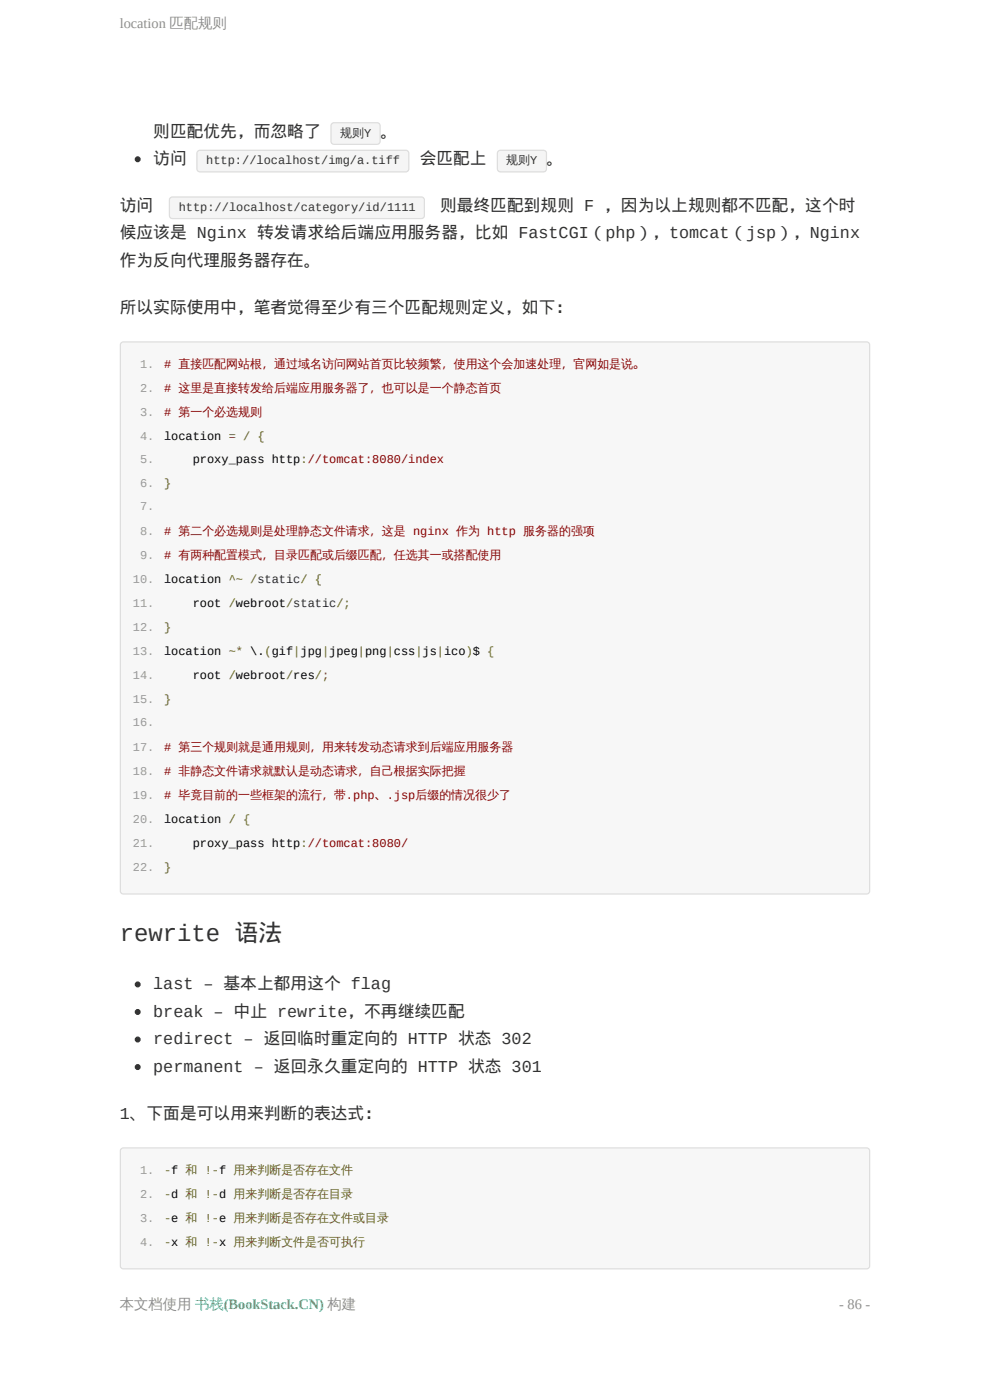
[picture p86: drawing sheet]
<svg xmlns="http://www.w3.org/2000/svg" width="210mm" height="297mm" viewBox="0 0 210 297" stroke-linecap="round" stroke-linejoin="round" font-family="sans-serif">
<defs><g id="words">
<text font-size="5.1" fill="#333" x="25.4" y="199.7">rewrite 语法</text>
<g font-size="3.6" fill="#333">
<text x="32.5" y="29">则匹配优先，而忽略了</text>
<text x="80.8" y="29">。</text>
<text x="32.5" y="34.8">访问</text>
<text x="89" y="34.8">会匹配上</text>
<text x="116" y="34.8">。</text>
<text x="25.4" y="44.7">访问</text>
<text x="93.3" y="44.7">则最终匹配到规则 F ，因为以上规则都不匹配，这个时</text>
<text x="25.4" y="50.6">候应该是 Nginx 转发请求给后端应用服务器，比如 FastCGI（php），tomcat（jsp），Nginx</text>
<text x="25.4" y="56.4">作为反向代理服务器存在。</text>
<text x="25.4" y="66.3">所以实际使用中，笔者觉得至少有三个匹配规则定义，如下：</text>
<text x="32.5" y="209.9">last – 基本上都用这个 flag</text>
<text x="32.5" y="215.7">break – 中止 rewrite，不再继续匹配</text>
<text x="32.5" y="221.5">redirect – 返回临时重定向的 HTTP 状态 302</text>
<text x="32.5" y="227.4">permanent – 返回永久重定向的 HTTP 状态 301</text>
<text x="25.4" y="237.3">1、下面是可以用来判断的表达式：</text>
</g>
<g font-size="3" fill="#8e8e8e">
<text x="25.4" y="5.8">location 匹配规则</text>
<text x="25.4" y="277.7">本文档使用 书栈(BookStack.CN) 构建</text>
<text x="178" y="277.7">- 86 -</text>
</g>
<g font-size="2.5" fill="#333">
<text x="72.2" y="29">规则Y</text>
<text x="43.8" y="34.8">http://localhost/img/a.tiff</text>
<text x="107.4" y="34.8">规则Y</text>
<text x="37.9" y="44.7">http://localhost/category/id/1111</text>
</g>
<g font-size="2.5" fill="#999">
<text x="29.7" y="78">1.</text>
<text x="29.7" y="83.1">2.</text>
<text x="29.7" y="88.2">3.</text>
<text x="29.7" y="93.2">4.</text>
<text x="29.7" y="98.3">5.</text>
<text x="29.7" y="103.4">6.</text>
<text x="29.7" y="108.2">7.</text>
<text x="29.7" y="113.6">8.</text>
<text x="29.7" y="118.6">9.</text>
<text x="28.2" y="123.7">10.</text>
<text x="28.2" y="128.8">11.</text>
<text x="28.2" y="133.9">12.</text>
<text x="28.2" y="139">13.</text>
<text x="28.2" y="144.1">14.</text>
<text x="28.2" y="149.1">15.</text>
<text x="28.2" y="154">16.</text>
<text x="28.2" y="159.3">17.</text>
<text x="28.2" y="164.4">18.</text>
<text x="28.2" y="169.5">19.</text>
<text x="28.2" y="174.5">20.</text>
<text x="28.2" y="179.6">21.</text>
<text x="28.2" y="184.7">22.</text>
<text x="29.7" y="249">1.</text>
<text x="29.7" y="254.1">2.</text>
<text x="29.7" y="259.1">3.</text>
<text x="29.7" y="264.2">4.</text>
</g>
<g font-size="2.5" fill="#800">
<text x="34.8" y="78"># 直接匹配网站根，通过域名访问网站首页比较频繁，使用这个会加速处理，官网如是说。</text>
<text x="34.8" y="83.1"># 这里是直接转发给后端应用服务器了，也可以是一个静态首页</text>
<text x="34.8" y="88.2"># 第一个必选规则</text>
<text x="34.8" y="113.6"># 第二个必选规则是处理静态文件请求，这是 nginx 作为 http 服务器的强项</text>
<text x="34.8" y="118.6"># 有两种配置模式，目录匹配或后缀匹配，任选其一或搭配使用</text>
<text x="34.8" y="159.3"># 第三个规则就是通用规则，用来转发动态请求到后端应用服务器</text>
<text x="34.8" y="164.4"># 非静态文件请求就默认是动态请求，自己根据实际把握</text>
<text x="34.8" y="169.5"># 毕竟目前的一些框架的流行，带.php、.jsp后缀的情况很少了</text>
</g>
<g font-size="2.5">
<text x="34.8" y="93.2">location = / {</text>
<text x="40.9" y="98.3">proxy_pass http://tomcat:8080/index</text>
<text x="34.8" y="123.7">location ^~ /static/ {</text>
<text x="40.9" y="128.8">root /webroot/static/;</text>
<text x="34.8" y="139">location ~* \.(gif|jpg|jpeg|png|css|js|ico)$ {</text>
<text x="40.9" y="144.1">root /webroot/res/;</text>
<text x="34.8" y="174.5">location / {</text>
<text x="40.9" y="179.6">proxy_pass http://tomcat:8080/</text>
</g>
<g font-size="2.5" fill="#660">
<text x="34.8" y="103.4">}</text>
<text x="34.8" y="133.9">}</text>
<text x="34.8" y="149.1">}</text>
<text x="34.8" y="184.7">}</text>
<text x="34.8" y="249">-f 和 !-f 用来判断是否存在文件</text>
<text x="34.8" y="254.1">-d 和 !-d 用来判断是否存在目录</text>
<text x="34.8" y="259.1">-e 和 !-e 用来判断是否存在文件或目录</text>
<text x="34.8" y="264.2">-x 和 !-x 用来判断文件是否可执行</text>
</g>
</g></defs>
<path d="M25.6 72.6l.6-.2h157.6a.76 .76 0 0 1 .8 .8v115.8a.76 .76 0 0 1-.8 .8h-157.6a.76 .76 0 0 1-.8-.8v-115.8zM26.2 73h157.6l.3 .4-.1 115.6-.4 .3-157.4-.1-.3-.4v-115.4z" fill-rule="evenodd" fill="#ddd"/>
<path d="M25.9 72.7h158.2l.2 .5v116.1l-.5 .2h-157.9l-.2-.5v-115.8z" fill-rule="evenodd" fill="#f7f7f7"/>
<path d="M25.6 243.6l.6-.2h157.6a.76 .76 0 0 1 .8 .8v24.3a.76 .76 0 0 1-.8 .8h-157.6a.76 .76 0 0 1-.8-.8v-24.3zM26.2 244l157.4-.1 .2 .1 .3 .4v23.9l-.1 .2-.4 .3h-157.2l-.2-.1-.3-.4v-23.9z" fill-rule="evenodd" fill="#ddd"/>
<path d="M25.9 243.7l157.9-.1 .3 .1 .2 .5v24.3v.3l-.5 .3h-157.6l-.3-.1-.2-.5v-24.3z" fill-rule="evenodd" fill="#f7f7f7"/>
<path d="M70.3 26.1l.5-.2h9.2a.76 .76 0 0 1 .8 .8v3.3a.76 .76 0 0 1-.8 .7h-9.2a.76 .76 0 0 1-.7-.7v-3.3zM70.6 26.2h9.6l.3 .5-.1 3.5-.4 .3-9.4-.1-.3-.4v-3.3z" fill-rule="evenodd" fill="#ddd"/>
<circle cx="29.2" cy="33.8" r=".51" fill="#333" stroke="#333" stroke-width=".25"/>
<g fill="#ddd">
<path d="M41.9 32l.5-.2h43.7a.76 .76 0 0 1 .7 .7v3.3a.76 .76 0 0 1-.7 .8h-43.7a.76 .76 0 0 1-.7-.8v-3.3zM42.2 32.1l43.9-.1 .2 .1 .3 .4v3.3l-.3 .5h-.2h-43.7h-.2l-.3-.5v-3.3z" fill-rule="evenodd"/>
<path d="M105.6 32l.5-.2h9.2a.76 .76 0 0 1 .7 .7v3.3a.76 .76 0 0 1-.7 .8h-9.2a.76 .76 0 0 1-.7-.8v-3.3zM105.9 32.1h9.6l.3 .4-.1 3.6-.4 .2h-9.4l-.3-.5v-3.3z" fill-rule="evenodd"/>
<path d="M36 41.9l.6-.2h52.8a.76 .76 0 0 1 .7 .7v3.3a.76 .76 0 0 1-.7 .8h-52.8a.76 .76 0 0 1-.8-.8v-3.3zM36.3 42l53.1-.1 .2 .1 .3 .4v3.3l-.3 .5h-.2h-52.8h-.3l-.2-.5v-3.3z" fill-rule="evenodd"/>
</g>
<g fill="#333" stroke="#333" stroke-width=".25">
<circle cx="29.2" cy="208.8" r=".51"/>
<circle cx="29.2" cy="214.7" r=".51"/>
<circle cx="29.2" cy="220.5" r=".51"/>
<circle cx="29.2" cy="226.4" r=".51"/>
</g>
<use href="#words"/>
</svg>
